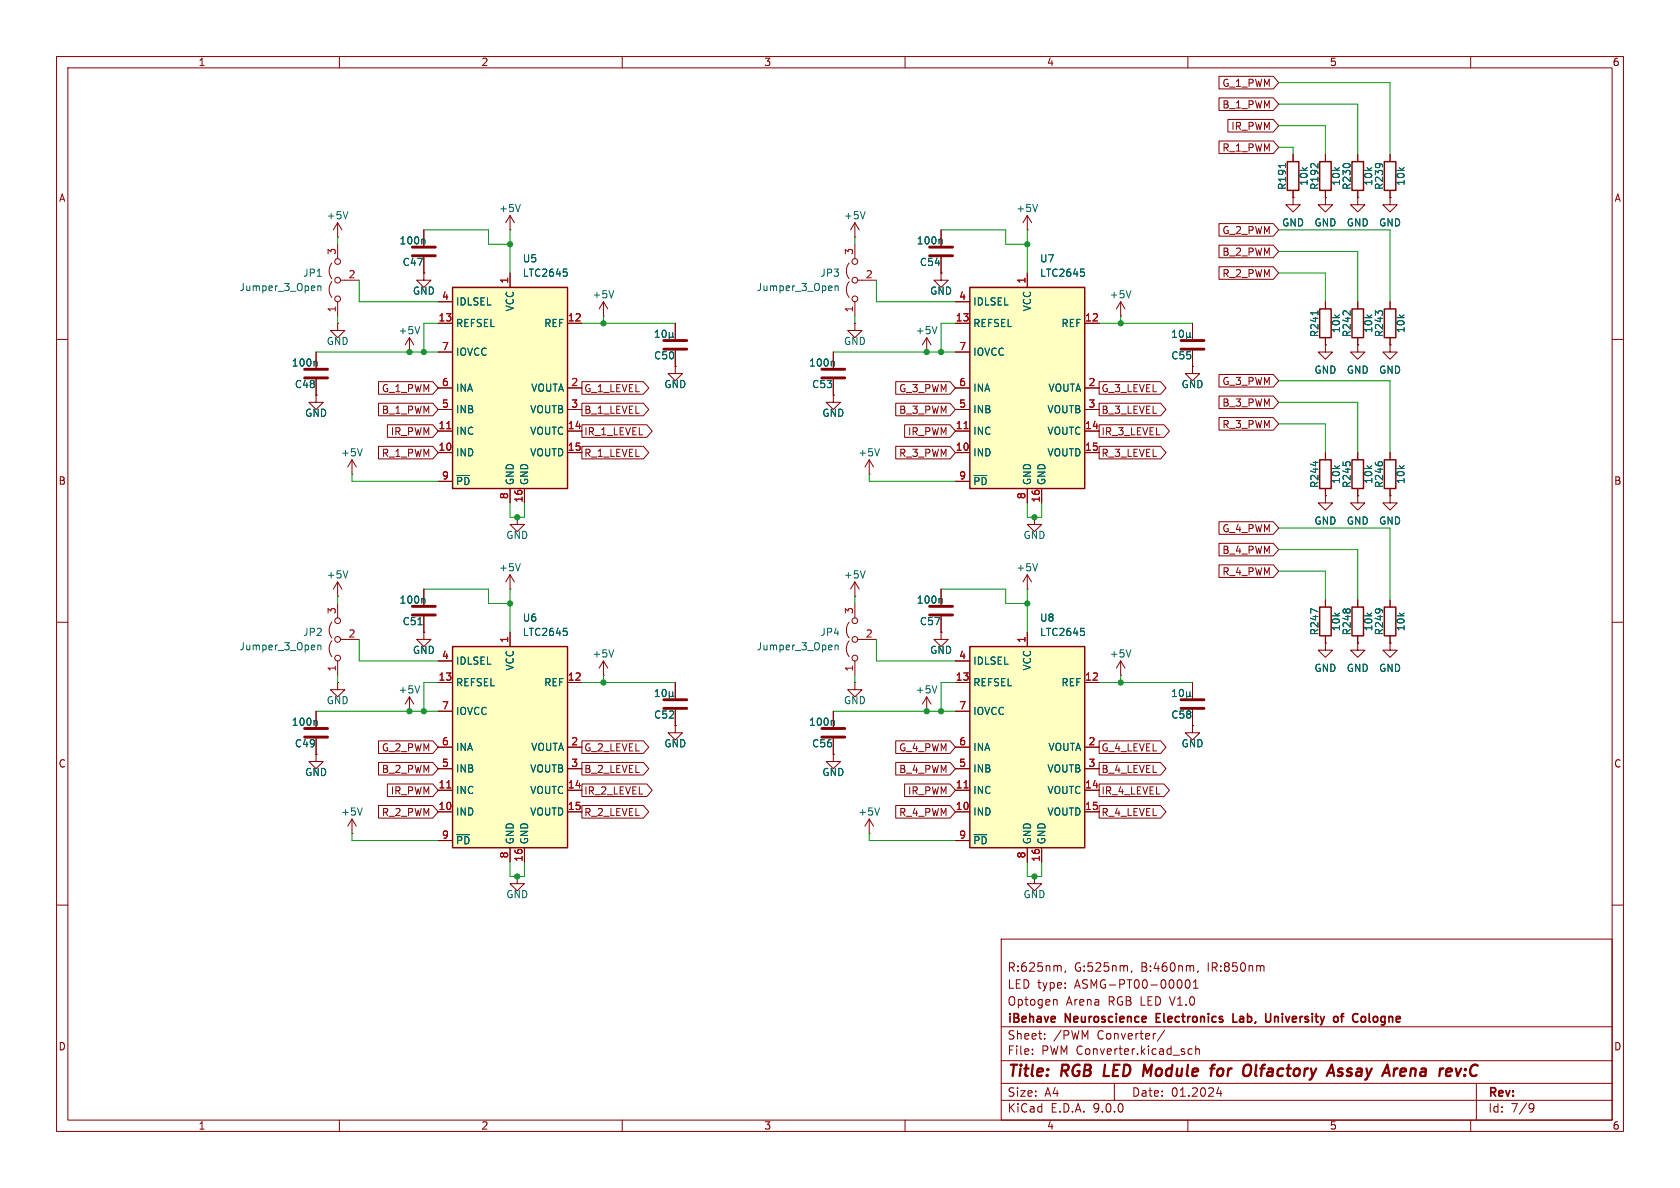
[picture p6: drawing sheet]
<svg xmlns="http://www.w3.org/2000/svg" width="297mm" height="210mm" viewBox="0 0 297 210" stroke-linecap="round" stroke-linejoin="round" font-family="sans-serif">
<defs><g id="words">
<g font-size="2.8" fill="#840000">
<text x="178" y="190.9">Title:</text>
<text x="187.7" y="190.9">RGB</text>
<text x="196" y="190.9">LED</text>
<text x="203.7" y="190.9">Module</text>
<text x="216.5" y="190.9">for</text>
<text x="223" y="190.9">Olfactory</text>
<text x="238.9" y="190.9">Assay</text>
<text x="249.5" y="190.9">Arena</text>
<text x="260.1" y="190.9">rev:C</text>
</g>
<g font-size="2.1" fill="#840000">
<text x="178" y="172">R:625nm,</text>
<text x="189.9" y="172">G:525nm,</text>
<text x="201.7" y="172">B:460nm,</text>
<text x="213.6" y="172">IR:850nm</text>
<text x="178" y="178">Optogen</text>
<text x="178" y="175">LED type:</text>
<text x="188.4" y="178">Arena</text>
<text x="190" y="175">ASMG-PT00-00001</text>
<text x="196" y="178">RGB LED V1.0</text>
<text x="178" y="184">Sheet:</text>
<text x="178" y="181.2">iBehave</text>
<text x="186.2" y="184">/PWM</text>
<text x="188.4" y="181.2">Neuroscience</text>
<text x="194" y="184">Converter/</text>
<text x="205.1" y="181.2">Electronics</text>
<text x="219.2" y="181.2">Lab,</text>
<text x="225.6" y="181.2">University</text>
<text x="238.3" y="181.2">of</text>
<text x="242.2" y="181.2">Cologne</text>
<text x="178" y="186.7">File:</text>
<text x="184.1" y="186.7">PWM Converter.kicad_sch</text>
<text x="178" y="196.9">KiCad</text>
<text x="178" y="194.1">Size:</text>
<text x="184.7" y="194.1">A4</text>
<text x="185.7" y="196.9">E.D.A.</text>
<text x="193.3" y="196.9">9.0.0</text>
<text x="200" y="194.1">Date:</text>
<text x="207" y="194.1">01.2024</text>
<text x="263" y="194.3">Rev:</text>
<text x="263" y="196.9">Id:</text>
<text x="267.1" y="196.9">7/9</text>
</g>
<g font-size="1.8" fill="#840000">
<text x="35" y="11.9">1</text>
<text x="85" y="11.9">2</text>
<text x="135" y="11.9">3</text>
<text x="185" y="11.9">4</text>
<text x="235" y="11.9">5</text>
<text x="285" y="11.9">6</text>
<text x="216" y="15.6">G_1_PWM</text>
<text x="216" y="19.4">B_1_PWM</text>
<text x="217.6" y="23.2">IR_PWM</text>
<text x="216" y="27">R_1_PWM</text>
<text x="10.3" y="35.9">A</text>
<text x="285.3" y="35.9">A</text>
<text x="216" y="41.6">G_2_PWM</text>
<text x="216" y="45.4">B_2_PWM</text>
<text x="216" y="49.2">R_2_PWM</text>
<text x="67.4" y="69.5">G_1_PWM</text>
<text x="103.2" y="69.5">G_1_LEVEL</text>
<text x="158.8" y="69.5">G_3_PWM</text>
<text x="194.6" y="69.5">G_3_LEVEL</text>
<text x="216" y="68.3">G_3_PWM</text>
<text x="67.4" y="73.3">B_1_PWM</text>
<text x="69" y="77.2">IR_PWM</text>
<text x="103.2" y="73.3">B_1_LEVEL</text>
<text x="103.2" y="77.2">IR_1_LEVEL</text>
<text x="158.8" y="73.3">B_3_PWM</text>
<text x="160.4" y="77.2">IR_PWM</text>
<text x="194.6" y="73.3">B_3_LEVEL</text>
<text x="194.6" y="77.2">IR_3_LEVEL</text>
<text x="216" y="72.1">B_3_PWM</text>
<text x="216" y="75.9">R_3_PWM</text>
<text x="67.4" y="81">R_1_PWM</text>
<text x="103.2" y="81">R_1_LEVEL</text>
<text x="158.8" y="81">R_3_PWM</text>
<text x="194.6" y="81">R_3_LEVEL</text>
<text x="10.3" y="85.9">B</text>
<text x="285.3" y="85.9">B</text>
<text x="216" y="94.3">G_4_PWM</text>
<text x="216" y="101.9">R_4_PWM</text>
<text x="216" y="98.1">B_4_PWM</text>
<text x="10.3" y="135.9">C</text>
<text x="67.4" y="136.8">B_2_PWM</text>
<text x="67.4" y="133">G_2_PWM</text>
<text x="103.2" y="133">G_2_LEVEL</text>
<text x="103.2" y="136.8">B_2_LEVEL</text>
<text x="158.8" y="133">G_4_PWM</text>
<text x="158.8" y="136.8">B_4_PWM</text>
<text x="194.6" y="136.8">B_4_LEVEL</text>
<text x="194.6" y="133">G_4_LEVEL</text>
<text x="285.3" y="135.9">C</text>
<text x="69" y="140.7">IR_PWM</text>
<text x="103.2" y="140.7">IR_2_LEVEL</text>
<text x="160.4" y="140.7">IR_PWM</text>
<text x="194.6" y="140.7">IR_4_LEVEL</text>
<text x="67.4" y="144.5">R_2_PWM</text>
<text x="103.2" y="144.5">R_2_LEVEL</text>
<text x="158.8" y="144.5">R_4_PWM</text>
<text x="194.6" y="144.5">R_4_LEVEL</text>
<text x="10.3" y="185.9">D</text>
<text x="285.3" y="185.9">D</text>
<text x="35" y="199.9">1</text>
<text x="85" y="199.9">2</text>
<text x="135" y="199.9">3</text>
<text x="185" y="199.9">4</text>
<text x="235" y="199.9">5</text>
<text x="285" y="199.9">6</text>
</g>
<g font-size="1.8" fill="#006464">
<text x="227.6" y="33.7" transform="rotate(-90 227.6 33.7)">R191</text>
<text x="231.4" y="32.9" transform="rotate(-90 231.4 32.9)">10k</text>
<text x="233.3" y="33.7" transform="rotate(-90 233.3 33.7)">R192</text>
<text x="237.1" y="32.9" transform="rotate(-90 237.1 32.9)">10k</text>
<text x="239" y="33.7" transform="rotate(-90 239 33.7)">R230</text>
<text x="242.8" y="32.9" transform="rotate(-90 242.8 32.9)">10k</text>
<text x="244.7" y="33.7" transform="rotate(-90 244.7 33.7)">R239</text>
<text x="248.5" y="32.9" transform="rotate(-90 248.5 32.9)">10k</text>
<text x="57.7" y="39">+5V</text>
<text x="88.1" y="37.7">+5V</text>
<text x="149.1" y="39">+5V</text>
<text x="179.6" y="37.7">+5V</text>
<text x="226.6" y="40.2">GND</text>
<text x="232.3" y="40.2">GND</text>
<text x="238" y="40.2">GND</text>
<text x="243.7" y="40.2">GND</text>
<text x="70.5" y="43.4">100n</text>
<text x="71.1" y="47.2">C47</text>
<text x="92.3" y="46.6">U5</text>
<text x="162" y="43.4">100n</text>
<text x="162.5" y="47.2">C54</text>
<text x="183.8" y="46.6">U7</text>
<text x="42.2" y="51.7">Jumper_3_Open</text>
<text x="53.5" y="49.1">JP1</text>
<text x="72.9" y="52.3">GND</text>
<text x="92.3" y="49.1">LTC2645</text>
<text x="104.6" y="52.9">+5V</text>
<text x="133.7" y="51.7">Jumper_3_Open</text>
<text x="144.9" y="49.1">JP3</text>
<text x="164.3" y="52.3">GND</text>
<text x="183.8" y="49.1">LTC2645</text>
<text x="196.1" y="52.9">+5V</text>
<text x="70.4" y="59.3">+5V</text>
<text x="80.5" y="54.2">IDLSEL</text>
<text x="80.5" y="58">REFSEL</text>
<text x="91" y="55.1" transform="rotate(-90 91 55.1)">VCC</text>
<text x="96.1" y="58">REF</text>
<text x="161.8" y="59.3">+5V</text>
<text x="172" y="54.2">IDLSEL</text>
<text x="172" y="58">REFSEL</text>
<text x="182.5" y="55.1" transform="rotate(-90 182.5 55.1)">VCC</text>
<text x="187.6" y="58">REF</text>
<text x="233.3" y="59.7" transform="rotate(-90 233.3 59.7)">R241</text>
<text x="237.1" y="59" transform="rotate(-90 237.1 59)">10k</text>
<text x="239" y="59.7" transform="rotate(-90 239 59.7)">R242</text>
<text x="242.8" y="59" transform="rotate(-90 242.8 59)">10k</text>
<text x="244.7" y="59.7" transform="rotate(-90 244.7 59.7)">R243</text>
<text x="248.5" y="59" transform="rotate(-90 248.5 59)">10k</text>
<text x="51.5" y="65">100n</text>
<text x="57.7" y="61.2">GND</text>
<text x="80.5" y="63.1">IOVCC</text>
<text x="115.5" y="63.7">C50</text>
<text x="142.9" y="65">100n</text>
<text x="149.1" y="61.2">GND</text>
<text x="172" y="63.1">IOVCC</text>
<text x="207" y="63.7">C55</text>
<text x="52" y="68.8">C48</text>
<text x="80.5" y="69.4">INA</text>
<text x="93.8" y="69.4">VOUTA</text>
<text x="117.3" y="68.8">GND</text>
<text x="143.5" y="68.8">C53</text>
<text x="172" y="69.4">INA</text>
<text x="185.3" y="69.4">VOUTA</text>
<text x="208.8" y="68.8">GND</text>
<text x="232.3" y="66.3">GND</text>
<text x="238" y="66.3">GND</text>
<text x="243.7" y="66.3">GND</text>
<text x="53.8" y="73.9">GND</text>
<text x="80.5" y="73.3">INB</text>
<text x="80.5" y="77.1">INC</text>
<text x="93.6" y="73.3">VOUTB</text>
<text x="93.6" y="77.1">VOUTC</text>
<text x="145.3" y="73.9">GND</text>
<text x="172" y="73.3">INB</text>
<text x="172" y="77.1">INC</text>
<text x="185.1" y="73.3">VOUTB</text>
<text x="185.1" y="77.1">VOUTC</text>
<text x="60.2" y="80.9">+5V</text>
<text x="80.5" y="80.9">IND</text>
<text x="93.6" y="80.9">VOUTD</text>
<text x="151.6" y="80.9">+5V</text>
<text x="172" y="80.9">IND</text>
<text x="185.1" y="80.9">VOUTD</text>
<text x="80.5" y="86">~{PD}</text>
<text x="91" y="85.9" transform="rotate(-90 91 85.9)">GND</text>
<text x="93.6" y="85.9" transform="rotate(-90 93.6 85.9)">GND</text>
<text x="172" y="86">~{PD}</text>
<text x="182.5" y="85.9" transform="rotate(-90 182.5 85.9)">GND</text>
<text x="185" y="85.9" transform="rotate(-90 185 85.9)">GND</text>
<text x="233.3" y="86.4" transform="rotate(-90 233.3 86.4)">R244</text>
<text x="237.1" y="85.6" transform="rotate(-90 237.1 85.6)">10k</text>
<text x="239" y="86.4" transform="rotate(-90 239 86.4)">R245</text>
<text x="242.8" y="85.6" transform="rotate(-90 242.8 85.6)">10k</text>
<text x="244.7" y="86.4" transform="rotate(-90 244.7 86.4)">R246</text>
<text x="248.5" y="85.6" transform="rotate(-90 248.5 85.6)">10k</text>
<text x="89.4" y="95.5">GND</text>
<text x="180.8" y="95.5">GND</text>
<text x="232.3" y="92.9">GND</text>
<text x="238" y="92.9">GND</text>
<text x="243.7" y="92.9">GND</text>
<text x="88.1" y="101.2">+5V</text>
<text x="179.6" y="101.2">+5V</text>
<text x="57.7" y="102.5">+5V</text>
<text x="70.5" y="106.9">100n</text>
<text x="149.1" y="102.5">+5V</text>
<text x="162" y="106.9">100n</text>
<text x="53.5" y="112.6">JP2</text>
<text x="71.1" y="110.7">C51</text>
<text x="92.3" y="112.6">LTC2645</text>
<text x="92.3" y="110.1">U6</text>
<text x="144.9" y="112.6">JP4</text>
<text x="162.5" y="110.7">C57</text>
<text x="183.8" y="112.6">LTC2645</text>
<text x="183.8" y="110.1">U8</text>
<text x="233.3" y="112.4" transform="rotate(-90 233.3 112.4)">R247</text>
<text x="237.1" y="111.7" transform="rotate(-90 237.1 111.7)">10k</text>
<text x="239" y="112.4" transform="rotate(-90 239 112.4)">R248</text>
<text x="242.8" y="111.7" transform="rotate(-90 242.8 111.7)">10k</text>
<text x="244.7" y="112.4" transform="rotate(-90 244.7 112.4)">R249</text>
<text x="248.5" y="111.7" transform="rotate(-90 248.5 111.7)">10k</text>
<text x="42.2" y="115.2">Jumper_3_Open</text>
<text x="72.9" y="115.8">GND</text>
<text x="80.5" y="117.7">IDLSEL</text>
<text x="91" y="118.6" transform="rotate(-90 91 118.6)">VCC</text>
<text x="104.6" y="116.4">+5V</text>
<text x="133.7" y="115.2">Jumper_3_Open</text>
<text x="164.3" y="115.8">GND</text>
<text x="172" y="117.7">IDLSEL</text>
<text x="182.5" y="118.6" transform="rotate(-90 182.5 118.6)">VCC</text>
<text x="196.1" y="116.4">+5V</text>
<text x="232.3" y="119">GND</text>
<text x="238" y="119">GND</text>
<text x="243.7" y="119">GND</text>
<text x="57.7" y="124.7">GND</text>
<text x="70.4" y="122.8">+5V</text>
<text x="80.5" y="121.5">REFSEL</text>
<text x="96.1" y="121.5">REF</text>
<text x="149.1" y="124.7">GND</text>
<text x="161.8" y="122.8">+5V</text>
<text x="172" y="121.5">REFSEL</text>
<text x="187.6" y="121.5">REF</text>
<text x="51.5" y="128.5">100n</text>
<text x="80.5" y="126.6">IOVCC</text>
<text x="115.5" y="127.2">C52</text>
<text x="142.9" y="128.5">100n</text>
<text x="172" y="126.6">IOVCC</text>
<text x="207" y="127.2">C58</text>
<text x="52" y="132.3">C49</text>
<text x="53.8" y="137.4">GND</text>
<text x="80.5" y="132.9">INA</text>
<text x="80.5" y="136.8">INB</text>
<text x="93.6" y="136.8">VOUTB</text>
<text x="93.8" y="132.9">VOUTA</text>
<text x="117.3" y="132.3">GND</text>
<text x="143.5" y="132.3">C56</text>
<text x="145.3" y="137.4">GND</text>
<text x="172" y="132.9">INA</text>
<text x="172" y="136.8">INB</text>
<text x="185.1" y="136.8">VOUTB</text>
<text x="185.3" y="132.9">VOUTA</text>
<text x="208.8" y="132.3">GND</text>
<text x="80.5" y="140.6">INC</text>
<text x="93.6" y="140.6">VOUTC</text>
<text x="172" y="140.6">INC</text>
<text x="185.1" y="140.6">VOUTC</text>
<text x="60.2" y="144.4">+5V</text>
<text x="80.5" y="144.4">IND</text>
<text x="80.5" y="149.5">~{PD}</text>
<text x="91" y="149.4" transform="rotate(-90 91 149.4)">GND</text>
<text x="93.6" y="149.4" transform="rotate(-90 93.6 149.4)">GND</text>
<text x="93.6" y="144.4">VOUTD</text>
<text x="151.6" y="144.4">+5V</text>
<text x="172" y="144.4">IND</text>
<text x="172" y="149.5">~{PD}</text>
<text x="182.5" y="149.4" transform="rotate(-90 182.5 149.4)">GND</text>
<text x="185" y="149.4" transform="rotate(-90 185 149.4)">GND</text>
<text x="185.1" y="144.4">VOUTD</text>
<text x="89.4" y="159">GND</text>
<text x="180.8" y="159">GND</text>
</g>
<g font-size="1.8" fill="#a90000">
<text x="59.4" y="45.2" transform="rotate(-90 59.4 45.2)">3</text>
<text x="150.9" y="45.2" transform="rotate(-90 150.9 45.2)">3</text>
<text x="61.5" y="49.3">2</text>
<text x="78" y="53.1">4</text>
<text x="89.9" y="50.2" transform="rotate(-90 89.9 50.2)">1</text>
<text x="153" y="49.3">2</text>
<text x="169.5" y="53.1">4</text>
<text x="181.4" y="50.2" transform="rotate(-90 181.4 50.2)">1</text>
<text x="59.4" y="55.3" transform="rotate(-90 59.4 55.3)">1</text>
<text x="77.4" y="56.9">13</text>
<text x="100.3" y="56.9">12</text>
<text x="150.9" y="55.3" transform="rotate(-90 150.9 55.3)">1</text>
<text x="168.9" y="56.9">13</text>
<text x="191.7" y="56.9">12</text>
<text x="78" y="62">7</text>
<text x="169.5" y="62">7</text>
<text x="78" y="68.3">6</text>
<text x="100.9" y="68.3">2</text>
<text x="169.5" y="68.3">6</text>
<text x="192.3" y="68.3">2</text>
<text x="77.4" y="75.9">11</text>
<text x="78" y="72.1">5</text>
<text x="100.3" y="75.9">14</text>
<text x="100.9" y="72.1">3</text>
<text x="168.9" y="75.9">11</text>
<text x="169.5" y="72.1">5</text>
<text x="191.7" y="75.9">14</text>
<text x="192.3" y="72.1">3</text>
<text x="77.4" y="79.8">10</text>
<text x="100.3" y="79.8">15</text>
<text x="168.9" y="79.8">10</text>
<text x="191.7" y="79.8">15</text>
<text x="78" y="84.8">9</text>
<text x="89.9" y="88.3" transform="rotate(-90 89.9 88.3)">8</text>
<text x="92.5" y="88.9" transform="rotate(-90 92.5 88.9)">16</text>
<text x="169.5" y="84.8">9</text>
<text x="181.4" y="88.3" transform="rotate(-90 181.4 88.3)">8</text>
<text x="183.9" y="88.9" transform="rotate(-90 183.9 88.9)">16</text>
<text x="59.4" y="108.7" transform="rotate(-90 59.4 108.7)">3</text>
<text x="61.5" y="112.8">2</text>
<text x="89.9" y="113.7" transform="rotate(-90 89.9 113.7)">1</text>
<text x="150.9" y="108.7" transform="rotate(-90 150.9 108.7)">3</text>
<text x="153" y="112.8">2</text>
<text x="181.4" y="113.7" transform="rotate(-90 181.4 113.7)">1</text>
<text x="59.4" y="118.8" transform="rotate(-90 59.4 118.8)">1</text>
<text x="78" y="116.6">4</text>
<text x="150.9" y="118.8" transform="rotate(-90 150.9 118.8)">1</text>
<text x="169.5" y="116.6">4</text>
<text x="77.4" y="120.4">13</text>
<text x="78" y="125.5">7</text>
<text x="100.3" y="120.4">12</text>
<text x="168.9" y="120.4">13</text>
<text x="169.5" y="125.5">7</text>
<text x="191.7" y="120.4">12</text>
<text x="78" y="131.8">6</text>
<text x="100.9" y="131.8">2</text>
<text x="169.5" y="131.8">6</text>
<text x="192.3" y="131.8">2</text>
<text x="78" y="135.6">5</text>
<text x="100.9" y="135.6">3</text>
<text x="169.5" y="135.6">5</text>
<text x="192.3" y="135.6">3</text>
<text x="77.4" y="139.4">11</text>
<text x="77.4" y="143.3">10</text>
<text x="100.3" y="139.4">14</text>
<text x="100.3" y="143.3">15</text>
<text x="168.9" y="139.4">11</text>
<text x="168.9" y="143.3">10</text>
<text x="191.7" y="139.4">14</text>
<text x="191.7" y="143.3">15</text>
<text x="78" y="148.3">9</text>
<text x="169.5" y="148.3">9</text>
<text x="89.9" y="151.8" transform="rotate(-90 89.9 151.8)">8</text>
<text x="92.5" y="152.4" transform="rotate(-90 92.5 152.4)">16</text>
<text x="181.4" y="151.8" transform="rotate(-90 181.4 151.8)">8</text>
<text x="183.9" y="152.4" transform="rotate(-90 183.9 152.4)">16</text>
</g>
</g></defs>
<g fill="none" stroke="#840000" stroke-width=".18">
<path d="M10 10h277v190h-277zM12 12h273v186h-273zM60 10v2M110 10v2M160 10v2M210 10v2M260 10v2M90.2 38.1l-.8 1.3M90.2 38.1l.7 1.3M90.2 38.1v2.5M181.6 38.1l-.8 1.3M181.6 38.1l.8 1.3"/>
<path d="M181.6 38.1v2.5M74.9 48.3v1.2h1.3l-1.3 1.3-1.2-1.3h1.2M74.9 48.3h.1M74.9 40.6v2.8M74.9 45.5v2.8M90.2 40.6h.1M181.6 40.6h.1M10 60h2M285 60h2M10 110h2M58.7 113.3a2.26 2.26 0 0 0 0 2.8M58.7 110a2.26 2.26 0 0 0 0 2.8"/>
<path d="M59.7 106.7v2.5M59.7 116.8v2.6M60.2 113h3.3M285 110h2M10 160h2M177 166h108v32h-108zM186.5 176.7h.2l.2 .2v.8M188.4 171.6l-.2 .3M200.1 171.6l-.1 .3M208.6 173.2a.94 .94 0 0 1 0 1.5M209.7 173.3l.2-.1a.81 .81 0 0 1 .6 .6 .81 .81 0 0 1-.3 .8l-.2 .1a.81 .81 0 0 1-.3-1.4zM211 173.6l.4-.4v1.5"/>
<path d="M211 174.7h.8M211.8 171.6l-.1 .3M223.2 170.7l.3 .2v.8M285 160h2M60 198v2M110 198v2M160 198v2M177 194.5h108M177 191.5h108M177 187.5h108M177 181.5h108M182.5 186.3v.1"/>
<path d="M182.5 185.5v.1M184.7 183.6v.1M184.7 182.8v.1M197 191.5v3M205.9 182.1l-1.3 2M210 198v2M210.7 185.5l-.4-.1-.3 .3v.4l.2 .2h.5M211.4 185.5l.2-.1 .4 .1v.9M211.4 184.9v1.5M215.5 192.2l-.4 1.1h.9M215.8 192.8v1M260 198v2"/>
<path d="M261 191.5v6.5M270.6 195.1l.5 .1a.99 .99 0 0 1-.4 1.4h-.2M271.2 195.7l-.3 .3h-.3"/>
<circle cx="59.7" cy="109.7" r=".51"/>
<circle cx="59.7" cy="113" r=".51"/>
<circle cx="59.7" cy="116.3" r=".51"/>
</g>
<g fill="none" stroke="#840000" stroke-width=".4">
<path d="M195.4 188.2l-.3 2h1M202.3 188.2l.5 1.4 .8-1.4M213.9 188.9h.8M214.8 188.2l-.4 .1M215.9 188.9a.62 .62 0 0 0-.7 .4v.7a.52 .52 0 0 0 .8 .1M222.1 188.2l-.2 1.7 .3 .3M237.4 189a.49 .49 0 0 0-.8 .3v.1l.7 .2v.3l-.3 .3-.5-.1M248.3 188.9l.2 .1 .1 .4-1 .1M248.4 190.1l-.2 .1M258.9 190l.1 .1-.1 .1M258.9 190l-.1 .1 .1 .1M258.9 190v.2"/>
<path d="M259.1 189v.2M259.1 189l.1 .1-.1 .1M259.1 189l-.1 .1 .1 .1"/>
</g>
<path d="M204.4 179.9h.5M205.1 179.2h-.7v1.5h.7M218 179.2v1.5h.7M224.6 179.2v1.2l-.1 .2-.4 .1M236.3 179.7l.3 .3v.4l-.3 .3M237 179.7h.6M237.6 179.2l-.4 .2v1.3M240.9 179.7l.4 .1 .1 .2-.1 .5-.4 .2" fill="none" stroke="#840000" stroke-width=".3"/>
<path d="M92 36.1l-.4 1.3M183.4 36.1l-.4 1.3M74.9 42.3l.2 .2v.6M56.2 114v.9M56.2 114.2l.2-.2 .3 .1v.8" fill="none" stroke="#006464" stroke-width=".18"/>
<path d="M72.9 45.2h4.1M72.9 43.7h4.1" fill="none" stroke="#840000" stroke-width=".51"/>
<path d="M80 50.8h20.3v35.6h-20.3z" fill="#ffffc2"/>
<path d="M80 50.8h20.3v35.6h-20.3z" fill="none" stroke="#840000" stroke-width=".25"/>
<g fill="none" stroke="#840000" stroke-width=".18">
<path d="M72.4 59.7v2.5M72.4 59.7l-.8 1.3M72.4 59.7l.8 1.3M77.5 53.3h2.5M77.5 57.2h2.5M90.2 48.3v2.5M100.3 57.2h2.6M55.9 69.9v1.2h1.2l-1.2 1.3-1.3-1.3h1.3M55.9 69.9h.1M55.9 62.2v2.8M55.9 67.1v2.8M72.4 62.2h.1"/>
<path d="M77.5 62.2h2.5M77.5 68.6h2.5M77.5 72.4h2.5M77.5 76.2h2.5M100.3 68.6h2.6M100.3 72.4h2.6M100.3 76.2h2.6M62.2 83.8h.1M62.2 81.3l-.7 1.3M62.2 81.3l.8 1.3M62.2 81.3v2.5M77.5 80h2.5"/>
<path d="M77.5 85.1h2.5M90.2 86.4v2.5M92.7 86.4v2.5M100.3 80h2.6M166.4 104.1v2.8M166.4 109v2.8M59.7 120.7v1.2h1.3l-1.3 1.3-1.3-1.3h1.3M59.7 120.7h.1M72.4 125.7h.1M72.4 123.2l-.8 1.3M72.4 123.2l.8 1.3M72.4 123.2v2.5"/>
<path d="M119.4 128.3v1.2h1.2l-1.2 1.3-1.3-1.3h1.3M119.4 128.3h.1M119.4 120.7v2.7M119.4 125.5v2.8M147.3 133.4v1.2h1.3l-1.3 1.3-1.3-1.3h1.3M147.3 133.4h.1M147.3 125.7v2.8M147.3 130.6v2.8M151.1 120.7v1.2h1.3l-1.3 1.3-1.2-1.3h1.2M151.1 120.7h.1M163.8 125.7h.1M163.8 123.2l-.7 1.3"/>
<path d="M163.8 123.2l.8 1.3M163.8 123.2v2.5M210.8 128.3v1.2h1.3l-1.3 1.3-1.3-1.3h1.3M210.8 128.3h.1M62.2 147.3h.1M62.2 144.8v2.5M62.2 144.8l-.7 1.3M62.2 144.8l.8 1.3M91.4 154.9v1.3h1.3l-1.3 1.3-1.2-1.3h1.2M91.4 154.9h.1M153.7 147.3h.1M153.7 144.8l-.8 1.3"/>
<path d="M153.7 144.8l.7 1.3M153.7 144.8v2.5"/>
</g>
<path d="M79 75.8h.7" fill="none" stroke="#a90000" stroke-width=".18"/>
<g fill="none" stroke="#006464" stroke-width=".18">
<path d="M74.2 57.7l-.4 1.3M99.6 47.6h.6M100 48.1l.3 .2v.3l-.3 .2M55.9 63.9l.2 .1v.7M64 79.3l-.4 1.3M80.7 84h2.3M166.4 105.8l.2 .2v.6M74.2 121.2l-.4 1.3M115.8 123.1h.8M115.8 122.2l.4-.3v1.2M117.2 122l.2-.1a.68 .68 0 0 1 .4 .6 .68 .68 0 0 1-.4 .6l-.2-.1-.1-.3zM118.3 123l.2 .1h.2l.2-.1"/>
<path d="M118.3 122.3v1.3M118.9 123l.2 .1M118.9 122.3v.7M147.3 127.4l.2 .1v.7M165.6 121.2l-.4 1.3M64 142.8l-.4 1.3M155.5 142.8l-.4 1.3"/>
</g>
<path d="M53.8 66.8h4.1M53.8 65.3h4.1M164.3 108.7h4.1M164.3 107.2h4.1M117.3 125.2h4.1M117.3 123.7h4.1M145.3 130.3h4.1M145.3 128.8h4.1" fill="none" stroke="#840000" stroke-width=".51"/>
<path d="M80 114.3h20.3v35.6h-20.3z" fill="#ffffc2"/>
<path d="M233.3 54.6h2v5.1h-2zM239 54.6h2v5.1h-2zM233.3 81.3h2v5.1h-2zM239 81.3h2v5.1h-2zM244.7 81.3h2.1v5.1h-2.1zM80 114.3h20.3v35.6h-20.3z" fill="none" stroke="#840000" stroke-width=".25"/>
<g fill="none" stroke="#840000" stroke-width=".18">
<path d="M59.7 39.4v2.5M59.7 39.4l-.8 1.2M59.7 39.4l.8 1.2M58.7 49.8a2.26 2.26 0 0 0 0 2.8M58.7 46.5a2.26 2.26 0 0 0 0 2.8M59.7 57.2v1.2h1.3l-1.3 1.3-1.3-1.3h1.3M59.7 57.2h.1M59.7 41.9h.1M59.7 43.2v2.5M59.7 53.3v2.6M60.2 49.5h3.3M234.3 53.3v1.3"/>
<path d="M234.3 59.7v1.3M240 53.3v1.3M240 59.7v1.3M210.8 64.8v1.2h1.3l-1.3 1.3-1.3-1.3h1.3M210.8 64.8h.1M234.3 61v1.2h1.3l-1.3 1.3-1.3-1.3h1.3M234.3 61h.1M240 61v1.2h1.3l-1.3 1.3-1.2-1.3h1.2M240 61h.1M245.7 61v1.2h1.3l-1.3 1.3-1.2-1.3h1.2M245.7 61h.1M234.3 87.6v1.3h1.3l-1.3 1.3-1.3-1.3h1.3"/>
<path d="M234.3 87.6h.1M234.3 80v1.3M234.3 86.4v1.2M240 87.6v1.3h1.3l-1.3 1.3-1.2-1.3h1.2M240 87.6h.1M240 80v1.3M240 86.4v1.2M245.7 87.6v1.3h1.3l-1.3 1.3-1.2-1.3h1.2M245.7 87.6h.1M245.7 80v1.3M245.7 86.4v1.2M59.7 105.4h.1"/>
<path d="M59.7 102.9l-.8 1.2M59.7 102.9l.8 1.2M59.7 102.9v2.5M74.9 111.8v1.2h1.3l-1.3 1.3-1.2-1.3h1.2M74.9 111.8h.1M74.9 104.1v2.8M74.9 109v2.8M77.5 116.8h2.5M90.2 111.8v2.5M245.7 113.7v1.2h1.3l-1.3 1.3-1.2-1.3h1.2M245.7 113.7h.1M55.9 133.4v1.2h1.2l-1.2 1.3-1.3-1.3h1.3"/>
<path d="M55.9 133.4h.1M55.9 125.7v2.8M55.9 130.6v2.8M77.5 120.7h2.5M77.5 125.7h2.5M77.5 132.1h2.5M77.5 135.9h2.5M77.5 139.7h2.5M100.3 120.7h2.6M100.3 132.1h2.6M100.3 135.9h2.6M100.3 139.7h2.6"/>
<path d="M210.8 120.7v2.7M210.8 125.5v2.8M77.5 143.5h2.5M77.5 148.6h2.5M90.2 149.9v2.5M92.7 149.9v2.5M100.3 143.5h2.6M182.9 154.9v1.3h1.2l-1.2 1.3-1.3-1.3h1.3M182.9 154.9h.1"/>
<circle cx="59.7" cy="46.2" r=".51"/>
<circle cx="59.7" cy="52.8" r=".51"/>
<circle cx="59.7" cy="49.5" r=".51"/>
</g>
<path d="M79 139.3h.7" fill="none" stroke="#a90000" stroke-width=".18"/>
<g fill="none" stroke="#006464" stroke-width=".18">
<path d="M61.5 37.4l-.4 1.3M56.2 50.5v.9M56.2 50.7l.2-.2 .3 .1v.8M233 54.9v.8M232.6 81.6v.7M61.5 100.9l-.4 1.3M73.9 110.4h.7M74.9 105.8l.2 .2v.6M99.6 111.1h.6M100 111.6l.3 .2v.3l-.3 .2M55.9 127.4l.2 .1v.7M207.3 123.1h.7"/>
<path d="M207.3 122.2l.3-.3v1.2M208.6 122l.2-.1a.68 .68 0 0 1 .4 .6 .68 .68 0 0 1-.4 .6l-.2-.1-.1-.3zM209.8 123l.1 .1h.3l.2-.1M209.8 122.3v1.3M210.4 123l.1 .1M210.4 122.3v.7M80.7 147.5h2.3"/>
</g>
<path d="M72.9 108.7h4.1M72.9 107.2h4.1M53.8 130.3h4.1M53.8 128.8h4.1M208.8 125.2h4.1M208.8 123.7h4.1" fill="none" stroke="#840000" stroke-width=".51"/>
<path d="M171.4 114.3h20.4v35.6h-20.4z" fill="#ffffc2"/>
<path d="M227.6 28.6h2v5.1h-2zM233.3 28.6h2v5.1h-2zM239 28.6h2v5.1h-2zM244.7 28.6h2.1v5.1h-2.1zM244.7 54.6h2.1v5.1h-2.1zM171.4 114.3h20.4v35.6h-20.4zM233.3 107.3h2v5.1h-2zM239 107.3h2v5.1h-2zM244.7 107.3h2.1v5.1h-2.1z" fill="none" stroke="#840000" stroke-width=".25"/>
<g fill="none" stroke="#840000" stroke-width=".18">
<path d="M228.6 34.9v1.3h1.3l-1.3 1.3-1.3-1.3h1.3M228.6 34.9h.1M228.6 27.3v1.3M228.6 33.7v1.2M234.3 34.9v1.3h1.3l-1.3 1.3-1.3-1.3h1.3M234.3 34.9h.1M234.3 27.3v1.3M234.3 33.7v1.2M240 34.9v1.3h1.3l-1.3 1.3-1.2-1.3h1.2M240 34.9h.1M240 27.3v1.3M240 33.7v1.2"/>
<path d="M245.7 34.9v1.3h1.3l-1.3 1.3-1.2-1.3h1.2M245.7 34.9h.1M245.7 27.3v1.3M245.7 33.7v1.2M245.7 53.3v1.3M245.7 59.7v1.3M182.9 91.4v1.3h1.2l-1.2 1.3-1.3-1.3h1.3M182.9 91.4h.1M166.4 111.8v1.2h1.2l-1.2 1.3-1.3-1.3h1.3M166.4 111.8h.1M168.9 116.8h2.5M181.6 111.8v2.5"/>
<path d="M198.1 119.4h.1M198.1 116.8l-.7 1.3M198.1 116.8l.8 1.3M198.1 116.8v2.6M234.3 113.7v1.2h1.3l-1.3 1.3-1.3-1.3h1.3M234.3 113.7h.1M234.3 106v1.3M234.3 112.4v1.3M240 113.7v1.2h1.3l-1.3 1.3-1.2-1.3h1.2M240 113.7h.1M240 106v1.3M240 112.4v1.3"/>
<path d="M245.7 106v1.3M245.7 112.4v1.3M168.9 120.7h2.5M168.9 125.7h2.5M168.9 132.1h2.5M168.9 135.9h2.5M168.9 139.7h2.5M191.8 120.7h2.5M191.8 132.1h2.5M191.8 135.9h2.5M191.8 139.7h2.5M168.9 143.5h2.5"/>
<path d="M168.9 148.6h2.5M181.6 149.9v2.5M184.1 149.9v2.5M191.8 143.5h2.5"/>
</g>
<path d="M170.4 139.3h.7" fill="none" stroke="#a90000" stroke-width=".18"/>
<path d="M227.3 28.9v.7M191.1 111.1h.6M191.5 111.6l.2 .2v.3l-.2 .2M199.9 114.9l-.4 1.2M233 108.1l-1.3-.5v.8M172.2 147.5h2.3" fill="none" stroke="#006464" stroke-width=".18"/>
<path d="M171.4 50.8h20.4v35.6h-20.4z" fill="#ffffc2"/>
<path d="M171.4 50.8h20.4v35.6h-20.4z" fill="none" stroke="#840000" stroke-width=".25"/>
<g fill="none" stroke="#840000" stroke-width=".18">
<path d="M215.5 17.3h9.6l1 1.1-1 1.1h-9.6zM215.5 13.5h9.6l1 1.1-1 1.1h-9.6zM151.1 39.4v2.5M151.1 39.4l-.7 1.2M151.1 39.4l.8 1.2M215.5 24.9h9.6l1 1.1-1 1.1h-9.6zM215.5 39.5h9.6l1 1.1-1 1.2h-9.6zM217.1 21.1h8l1 1.1-1 1.1h-8zM228.6 34.9h.1M228.6 27.3v1.3M228.6 33.7v1.2M234.3 34.9h.1"/>
<path d="M234.3 27.3v1.3M234.3 33.7v1.2M240 34.9h.1M240 27.3v1.3M240 33.7v1.2M245.7 34.9h.1M245.7 27.3v1.3M245.7 33.7v1.2M74.9 48.3h.1M74.9 40.6v2.8M74.9 45.5v2.8M77.5 53.3h2.5"/>
<path d="M77.5 57.2h2.5M90.2 48.3v2.5M100.3 57.2h2.6M106.7 55.9h.1M106.7 53.3v2.6M106.7 53.3l-.8 1.3M106.7 53.3l.7 1.3M119.4 57.2v2.7M150.1 49.8a2.26 2.26 0 0 0 0 2.8M150.1 46.5a2.26 2.26 0 0 0 0 2.8M151.1 57.2v1.2h1.3l-1.3 1.3-1.2-1.3h1.2M151.1 57.2h.1"/>
<path d="M151.1 41.9h.1M151.1 43.2v2.5M151.1 53.3v2.6M151.6 49.5h3.3M163.8 59.7l-.7 1.3M163.8 59.7l.8 1.3M163.8 59.7v2.5M166.4 48.3v1.2h1.2l-1.2 1.3-1.3-1.3h1.3M166.4 48.3h.1M166.4 40.6v2.8M166.4 45.5v2.8M168.9 53.3h2.5"/>
<path d="M168.9 57.2h2.5M181.6 48.3v2.5M191.8 57.2h2.5M198.1 55.9h.1M198.1 53.3l-.7 1.3M198.1 53.3l.8 1.3M198.1 53.3v2.6M210.8 57.2v2.7M215.5 43.3h9.6l1 1.2-1 1.1h-9.6zM215.5 47.1h9.6l1 1.2-1 1.1h-9.6zM234.3 53.3v1.3M234.3 59.7v1.3"/>
<path d="M240 53.3v1.3M240 59.7v1.3M245.7 53.3v1.3M245.7 59.7v1.3M55.9 69.9h.1M55.9 62.2v2.8M55.9 67.1v2.8M66.9 67.5h9.6l1 1.1-1 1.1h-9.6zM66.9 78.9h9.6l1 1.1-1 1.1h-9.6zM66.9 71.3h9.6l1 1.1-1 1.1h-9.6zM68.5 75.1h8l1 1.1-1 1.1h-8zM77.5 62.2h2.5"/>
<path d="M77.5 68.6h2.5M77.5 72.4h2.5M77.5 76.2h2.5M100.3 68.6h2.6M100.3 72.4h2.6M100.3 76.2h2.6M102.9 71.3h10.8l1 1.1-1 1.1h-10.8zM102.9 78.9h10.8l1 1.1-1 1.1h-10.8zM102.9 67.5h10.8l1 1.1-1 1.1h-10.8zM102.9 75.1h11.4l1 1.1-1 1.1h-11.4zM119.4 64.8v1.2h1.2l-1.2 1.3-1.3-1.3h1.3M119.4 64.8h.1"/>
<path d="M119.4 62v2.8M147.3 69.9v1.2h1.3l-1.3 1.3-1.3-1.3h1.3M147.3 69.9h.1M147.3 62.2v2.8M147.3 67.1v2.8M158.4 71.3h9.6l.9 1.1-.9 1.1h-9.6zM158.4 78.9h9.6l.9 1.1-.9 1.1h-9.6zM158.4 67.5h9.6l.9 1.1-.9 1.1h-9.6zM159.9 75.1h8.1l.9 1.1-.9 1.1h-8.1zM163.8 62.2h.1M168.9 62.2h2.5M168.9 68.6h2.5"/>
<path d="M168.9 72.4h2.5M168.9 76.2h2.5M191.8 68.6h2.5M191.8 72.4h2.5M191.8 76.2h2.5M194.3 78.9h10.9l.9 1.1-.9 1.1h-10.9zM194.3 67.5h10.9l.9 1.1-.9 1.1h-10.9zM194.3 71.3h10.9l.9 1.1-.9 1.1h-10.9zM194.3 75.1h11.5l.9 1.1-.9 1.1h-11.5zM210.8 64.8h.1M210.8 62v2.8M215.5 70h9.6l1 1.1-1 1.1h-9.6z"/>
<path d="M215.5 73.8h9.6l1 1.1-1 1.1h-9.6zM215.5 66.2h9.6l1 1.1-1 1.1h-9.6zM234.3 61h.1M240 61h.1M245.7 61h.1M77.5 80h2.5M77.5 85.1h2.5M90.2 86.4v2.5M91.4 91.4v1.3h1.3l-1.3 1.3-1.2-1.3h1.2M91.4 91.4h.1M92.7 86.4v2.5M100.3 80h2.6"/>
<path d="M153.7 83.8h.1M153.7 81.3l-.8 1.3M153.7 81.3l.7 1.3M153.7 81.3v2.5M168.9 80h2.5M168.9 85.1h2.5M181.6 86.4v2.5M184.1 86.4v2.5M191.8 80h2.5M215.5 92.2h9.6l1 1.1-1 1.2h-9.6zM215.5 99.9h9.6l1 1.1-1 1.1h-9.6zM215.5 96h9.6l1 1.2-1 1.1h-9.6z"/>
<path d="M234.3 87.6h.1M234.3 80v1.3M234.3 86.4v1.2M240 87.6h.1M240 80v1.3M240 86.4v1.2M245.7 87.6h.1M245.7 80v1.3M245.7 86.4v1.2M74.9 111.8h.1M74.9 104.1v2.8M74.9 109v2.8"/>
<path d="M77.5 116.8h2.5M90.2 104.1h.1M90.2 101.6l-.8 1.3M90.2 101.6l.7 1.3M90.2 101.6v2.5M90.2 111.8v2.5M106.7 119.4h.1M106.7 116.8l-.8 1.3M106.7 116.8l.7 1.3M106.7 116.8v2.6M150.1 113.3a2.26 2.26 0 0 0 0 2.8M150.1 110a2.26 2.26 0 0 0 0 2.8"/>
<path d="M151.1 105.4h.1M151.1 102.9l-.7 1.2M151.1 102.9l.8 1.2M151.1 102.9v2.5M151.1 106.7v2.5M151.1 116.8v2.6M151.6 113h3.3M166.4 111.8h.1M166.4 104.1v2.8M166.4 109v2.8M168.9 116.8h2.5M181.6 104.1h.1"/>
<path d="M181.6 101.6v2.5M181.6 111.8v2.5M181.6 101.6l-.8 1.3M181.6 101.6l.8 1.3M234.3 113.7h.1M234.3 106v1.3M234.3 112.4v1.3M240 113.7h.1M240 106v1.3M240 112.4v1.3M245.7 113.7h.1M245.7 106v1.3"/>
<path d="M245.7 112.4v1.3M55.9 133.4h.1M55.9 125.7v2.8M55.9 130.6v2.8M66.9 134.8h9.6l1 1.1-1 1.1h-9.6zM66.9 131h9.6l1 1.1-1 1.1h-9.6zM68.5 138.6h8l1 1.1-1 1.1h-8zM77.5 120.7h2.5M77.5 125.7h2.5M77.5 132.1h2.5M77.5 135.9h2.5M77.5 139.7h2.5"/>
<path d="M100.3 120.7h2.6M100.3 132.1h2.6M100.3 135.9h2.6M100.3 139.7h2.6M102.9 131h10.8l1 1.1-1 1.1h-10.8zM102.9 134.8h10.8l1 1.1-1 1.1h-10.8zM102.9 138.6h11.4l1 1.1-1 1.1h-11.4zM119.4 128.3h.1M119.4 120.7v2.7M119.4 125.5v2.8M147.3 133.4h.1M147.3 125.7v2.8"/>
<path d="M147.3 130.6v2.8M158.4 131h9.6l.9 1.1-.9 1.1h-9.6zM158.4 134.8h9.6l.9 1.1-.9 1.1h-9.6zM159.9 138.6h8.1l.9 1.1-.9 1.1h-8.1zM168.9 120.7h2.5M168.9 125.7h2.5M168.9 132.1h2.5M168.9 135.9h2.5M168.9 139.7h2.5M191.8 120.7h2.5M191.8 132.1h2.5M191.8 135.9h2.5"/>
<path d="M191.8 139.7h2.5M194.3 134.8h10.9l.9 1.1-.9 1.1h-10.9zM194.3 138.6h11.5l.9 1.1-.9 1.1h-11.5zM194.3 131h10.9l.9 1.1-.9 1.1h-10.9zM210.8 128.3h.1M210.8 120.7v2.7M210.8 125.5v2.8M66.9 142.4h9.6l1 1.1-1 1.1h-9.6zM77.5 143.5h2.5M77.5 148.6h2.5M90.2 149.9v2.5M92.7 149.9v2.5"/>
<path d="M100.3 143.5h2.6M102.9 142.4h10.8l1 1.1-1 1.1h-10.8zM158.4 142.4h9.6l.9 1.1-.9 1.1h-9.6zM168.9 143.5h2.5M168.9 148.6h2.5M181.6 149.9v2.5M184.1 149.9v2.5M191.8 143.5h2.5M194.3 142.4h10.9l.9 1.1-.9 1.1h-10.9z"/>
<circle cx="151.1" cy="46.2" r=".51"/>
<circle cx="151.1" cy="49.5" r=".51"/>
<circle cx="151.1" cy="52.8" r=".51"/>
<circle cx="151.1" cy="109.7" r=".51"/>
<circle cx="151.1" cy="113" r=".51"/>
<circle cx="151.1" cy="116.3" r=".51"/>
</g>
<path d="M79 75.8h.7M170.4 75.8h.7M79 139.3h.7M170.4 139.3h.7" fill="none" stroke="#a90000" stroke-width=".18"/>
<g fill="none" stroke="#006464" stroke-width=".18">
<path d="M152.9 37.4l-.4 1.3M227.3 28.9v.7M74.9 42.3l.2 .2v.6M99.6 47.6h.6M100 48.1l.3 .2v.3l-.3 .2M108.5 51.4l-.4 1.2M115.8 59.6h.8M115.8 58.7l.4-.3v1.2M117.2 58.5l.2-.1a.68 .68 0 0 1 .4 .6 .68 .68 0 0 1-.4 .6l-.2-.1-.1-.3zM118.3 59.5l.2 .1h.2l.2-.1M118.3 58.8v1.3M118.9 59.5l.2 .1"/>
<path d="M118.9 58.8v.7M147.6 50.5v.9M147.6 50.7l.2-.2 .3 .1 .1 .8M165.6 57.7l-.4 1.3M166.4 42.3l.2 .2v.6M191.1 47.6h.6M191.5 48.1l.2 .2v.3l-.2 .2M199.9 51.4l-.4 1.2M207.3 59.6h.7M207.3 58.7l.3-.3v1.2M208.6 58.5l.2-.1a.68 .68 0 0 1 .4 .6 .68 .68 0 0 1-.4 .6l-.2-.1-.1-.3zM209.8 59.5l.1 .1h.3l.2-.1"/>
<path d="M209.8 58.8v1.3M210.4 59.5l.1 .1M210.4 58.8v.7M233 54.9v.8M55.9 63.9l.2 .1v.7M147.3 63.9l.2 .1v.7M155.5 79.3l-.4 1.3M80.7 84h2.3M92 99.6l-.4 1.3M172.2 84h2.3M183.4 99.6l-.4 1.3M232.6 81.6v.7"/>
<path d="M73.9 110.4h.7M74.9 105.8l.2 .2v.6M99.6 111.1h.6M100 111.6l.3 .2v.3l-.3 .2M108.5 114.9l-.4 1.2M147.6 114v.9M147.6 114.2l.2-.2 .3 .1 .1 .8M152.9 100.9l-.4 1.3M166.4 105.8l.2 .2v.6M191.1 111.1h.6M191.5 111.6l.2 .2v.3l-.2 .2M233 108.1l-1.3-.5v.8"/>
<path d="M55.9 127.4l.2 .1v.7M115.8 122.2l.4-.3v1.2M115.8 123.1h.8M117.2 122l.2-.1a.68 .68 0 0 1 .4 .6 .68 .68 0 0 1-.4 .6l-.2-.1-.1-.3zM118.3 122.3v1.3M118.3 123l.2 .1h.2l.2-.1M118.9 122.3v.7M118.9 123l.2 .1M147.3 127.4l.2 .1v.7M207.3 122.2l.3-.3v1.2M207.3 123.1h.7M208.6 122l.2-.1a.68 .68 0 0 1 .4 .6 .68 .68 0 0 1-.4 .6l-.2-.1-.1-.3z"/>
<path d="M209.8 122.3v1.3M209.8 123l.1 .1h.3l.2-.1M210.4 122.3v.7M210.4 123l.1 .1M80.7 147.5h2.3M172.2 147.5h2.3"/>
</g>
<path d="M164.3 45.2h4.1M164.3 43.7h4.1M117.3 61.7h4.1M117.3 60.2h4.1M145.3 66.8h4.1M145.3 65.3h4.1M208.8 61.7h4.1M208.8 60.2h4.1" fill="none" stroke="#840000" stroke-width=".51"/>
<g fill="none" stroke="#009600" stroke-width=".18">
<path d="M226.1 18.4h13.9v8.9M226.1 14.6h19.6v12.7M226.1 26h2.5v1.3M226.1 22.2h8.2v5.1M59.7 41.9v1.3M59.7 55.9v1.3M63.5 49.5v3.8h14M74.9 40.6h11.5v2.6h3.8M77.5 57.2h-2.6v5M90.2 40.6v7.7M102.9 57.2h16.5M106.7 55.9v1.3"/>
<path d="M151.1 41.9v1.3M151.1 55.9v1.3M154.9 49.5v3.8h14M166.4 40.6h11.4v2.6h3.8M168.9 57.2h-2.5v5M181.6 40.6v7.7M194.3 57.2h16.5M198.1 55.9v1.3M226.1 40.6h19.6v12.7M226.1 48.3h8.2v5M226.1 44.5h13.9v8.8M55.9 62.2h21.6"/>
<path d="M147.3 62.2h21.6M226.1 74.9h8.2v5.1M226.1 71.1h13.9v8.9M226.1 67.3h19.6v12.7M62.2 83.8v1.3h15.3M90.2 88.9v2.5h2.5v-2.5M153.7 83.8v1.3h15.2M181.6 88.9v2.5h2.5v-2.5M226.1 97.2h13.9v8.8M226.1 93.3h19.6v12.7M59.7 105.4v1.3M59.7 119.4v1.3"/>
<path d="M63.5 113v3.8h14M74.9 104.1h11.5v2.6h3.8M90.2 104.1v7.7M106.7 119.4v1.3M151.1 105.4v1.3M151.1 119.4v1.3M154.9 113v3.8h14M166.4 104.1h11.4v2.6h3.8M181.6 104.1v7.7M198.1 119.4v1.3M226.1 101h8.2v5M55.9 125.7h21.6"/>
<path d="M77.5 120.7h-2.6v5M102.9 120.7h16.5M147.3 125.7h21.6M168.9 120.7h-2.5v5M194.3 120.7h16.5M62.2 147.3v1.3h15.3M90.2 152.4v2.5h2.5v-2.5M153.7 147.3v1.3h15.2M181.6 152.4v2.5h2.5v-2.5"/>
</g>
<g fill="#009600" stroke="#009600" stroke-width=".18">
<circle cx="74.9" cy="62.2" r=".46"/>
<circle cx="72.4" cy="62.2" r=".46"/>
<circle cx="72.4" cy="125.7" r=".46"/>
<circle cx="182.9" cy="154.9" r=".46"/>
<circle cx="163.8" cy="125.7" r=".46"/>
<circle cx="166.4" cy="125.7" r=".46"/>
<circle cx="181.6" cy="106.7" r=".46"/>
<circle cx="90.2" cy="106.7" r=".46"/>
<circle cx="106.7" cy="120.7" r=".46"/>
<circle cx="91.4" cy="154.9" r=".46"/>
<circle cx="74.9" cy="125.7" r=".46"/>
<circle cx="90.2" cy="43.2" r=".46"/>
<circle cx="106.7" cy="57.2" r=".46"/>
<circle cx="91.4" cy="91.4" r=".46"/>
<circle cx="181.6" cy="43.2" r=".46"/>
<circle cx="163.8" cy="62.2" r=".46"/>
<circle cx="198.1" cy="57.2" r=".46"/>
<circle cx="166.4" cy="62.2" r=".46"/>
<circle cx="198.1" cy="120.7" r=".46"/>
<circle cx="182.9" cy="91.4" r=".46"/>
</g>
<use href="#words"/>
</svg>
